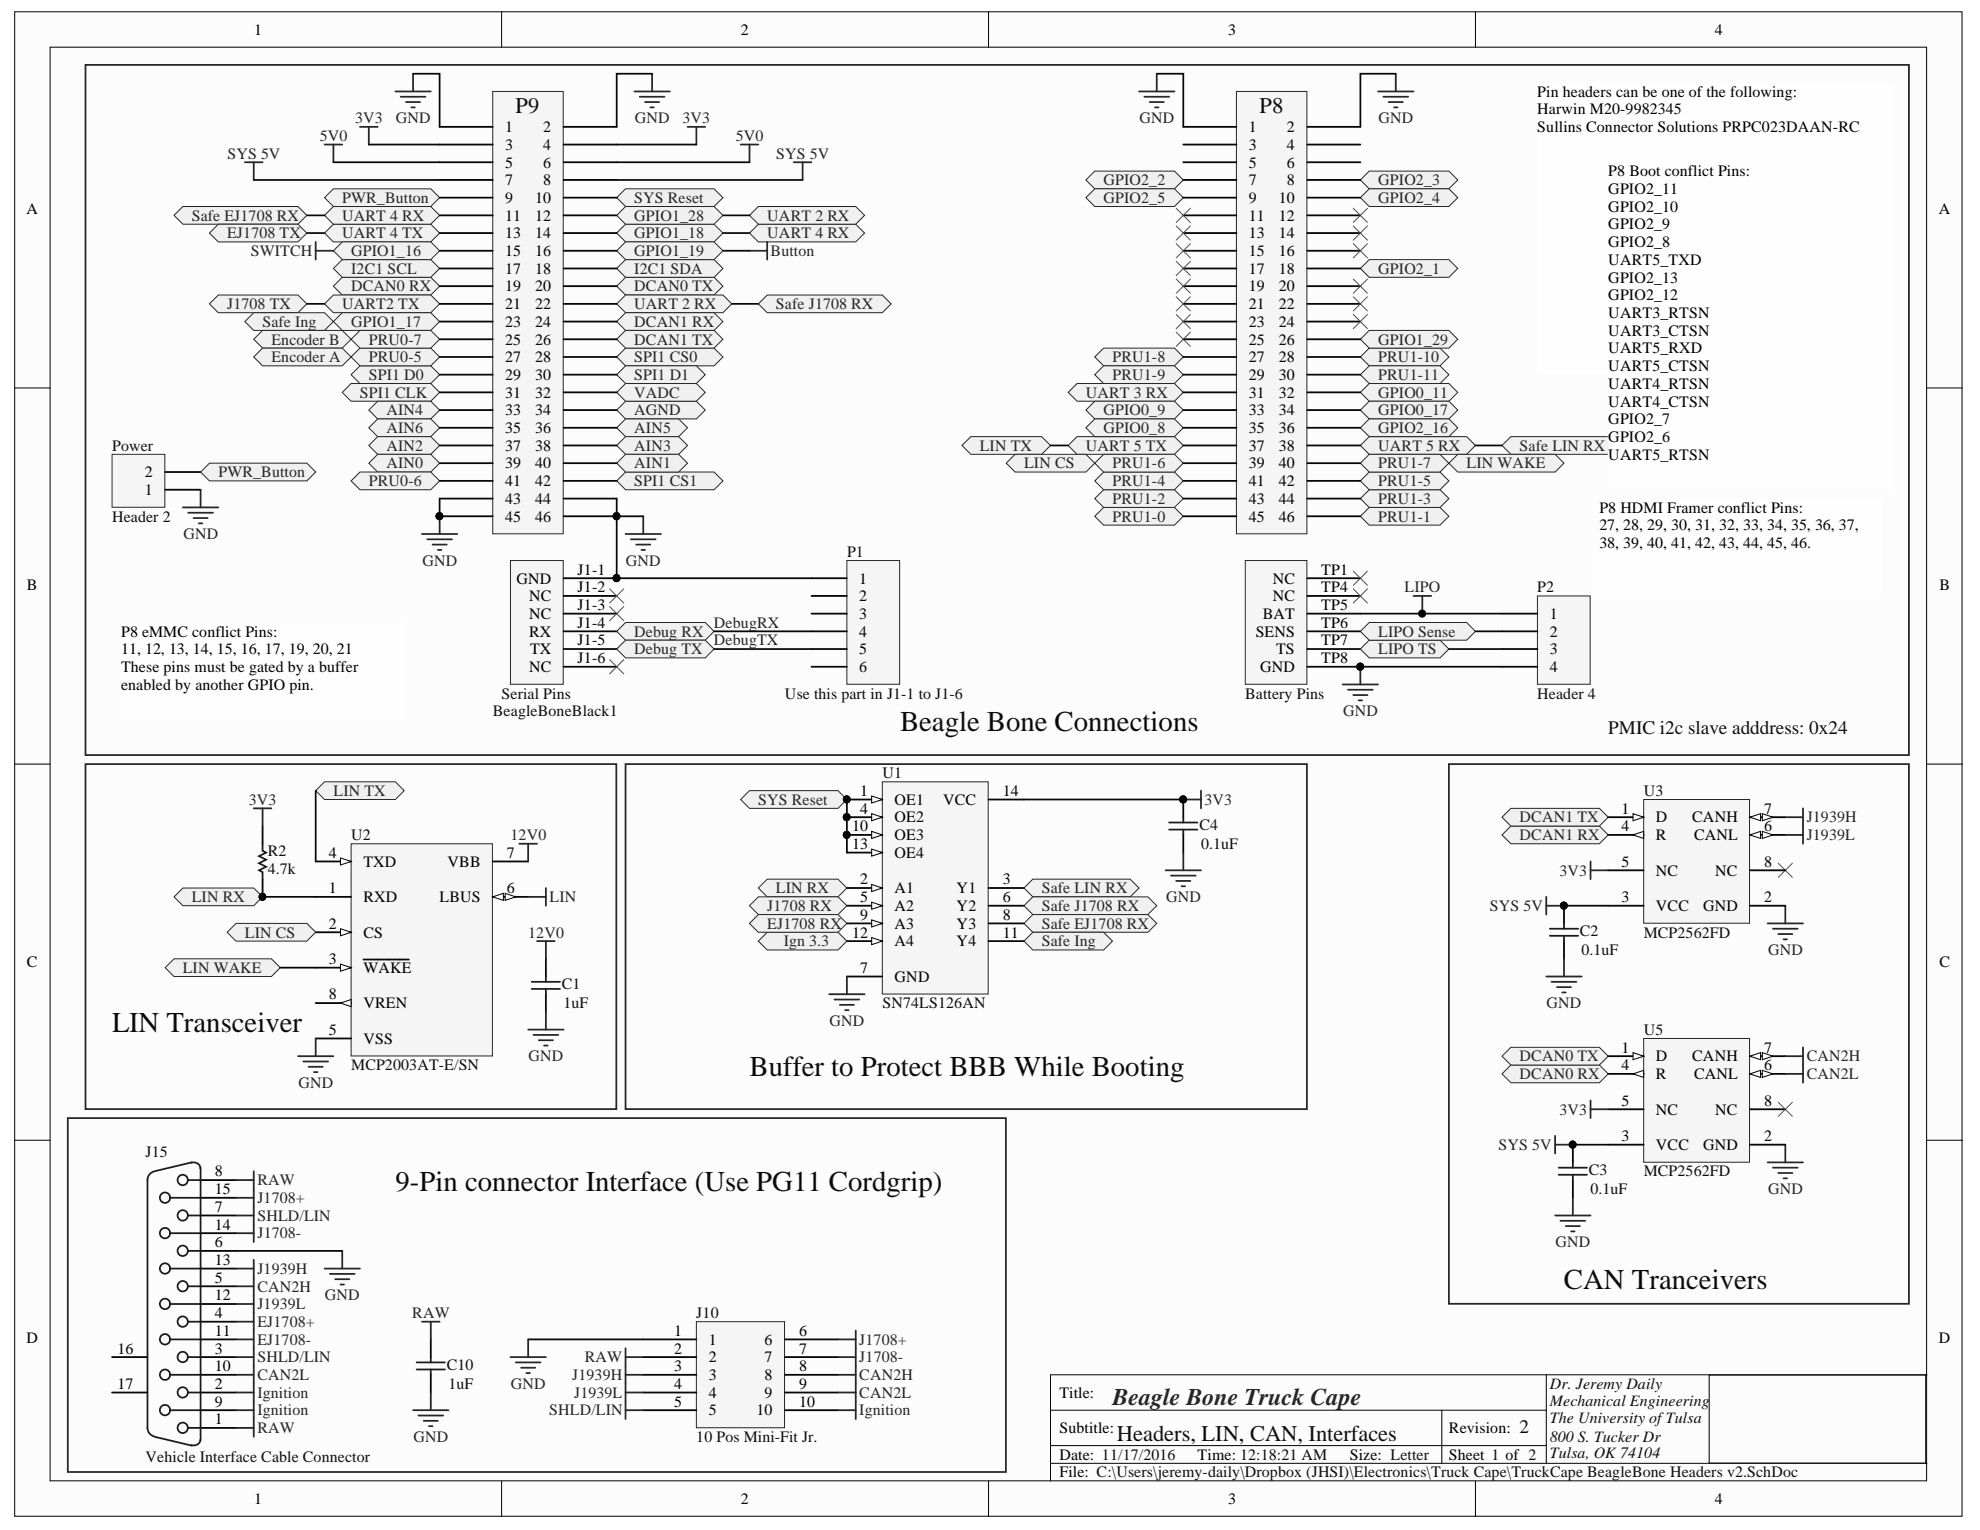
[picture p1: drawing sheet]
<svg xmlns="http://www.w3.org/2000/svg" width="279mm" height="216mm" viewBox="0 0 279 216" stroke-linecap="round" stroke-linejoin="round" font-family="sans-serif">
<defs><g id="words">
<g font-size="4.1" fill="#0e0e0e">
<text x="127" y="103.2">Beagle Bone Connections</text>
<text x="15.8" y="145.6">LIN Transceiver</text>
<text x="105.8" y="151.9">Buffer to Protect BBB While Booting</text>
<text x="55.8" y="168.1">9-Pin connector Interface (Use PG11 Cordgrip)</text>
<text x="220.7" y="181.9">CAN Tranceivers</text>
</g>
<text font-size="3.4" fill="#262626" x="157" y="198.3">Beagle Bone Truck Cape</text>
<g font-size="3.2" fill="#0e0e0e">
<text x="72.8" y="16">P9</text>
<text x="177.7" y="16">P8</text>
<text x="157.6" y="203.3">Headers, LIN, CAN, Interfaces</text>
</g>
<g font-size="2.7" fill="#0e0e0e">
<text x="227" y="103.5">PMIC i2c slave adddress: 0x24</text>
<text x="214.4" y="202.1">2</text>
</g>
<g font-size="2.2">
<text x="35.9" y="4.9">1</text>
<text x="104.6" y="4.9">2</text>
<text x="173.3" y="4.9">3</text>
<text x="242" y="4.9">4</text>
<text x="216.9" y="13.7">Pin headers can be one of the following:</text>
<text x="216.9" y="16.1">Harwin M20-9982345</text>
<text x="71.3" y="18.6">1</text>
<text x="71.3" y="21.2">3</text>
<text x="71.3" y="23.7">5</text>
<text x="76.7" y="18.6">2</text>
<text x="76.7" y="21.2">4</text>
<text x="76.7" y="23.7">6</text>
<text x="176.2" y="18.6">1</text>
<text x="176.2" y="21.2">3</text>
<text x="176.2" y="23.7">5</text>
<text x="181.6" y="18.6">2</text>
<text x="181.6" y="21.2">4</text>
<text x="181.6" y="23.7">6</text>
<text x="216.9" y="18.6">Sullins Connector Solutions PRPC023DAAN-RC</text>
<text x="71.3" y="26.2">7</text>
<text x="71.3" y="28.7">9</text>
<text x="75.5" y="28.7">10</text>
<text x="76.7" y="26.2">8</text>
<text x="176.2" y="26.2">7</text>
<text x="176.2" y="28.7">9</text>
<text x="180.4" y="28.7">10</text>
<text x="181.6" y="26.2">8</text>
<text x="227" y="24.9">P8 Boot conflict Pins:</text>
<text x="227" y="27.4">GPIO2_11</text>
<text x="227" y="29.9">GPIO2_10</text>
<text x="3.8" y="30.2">A</text>
<text x="71.3" y="31.2">11</text>
<text x="71.3" y="33.6">13</text>
<text x="75.5" y="31.2">12</text>
<text x="75.5" y="33.6">14</text>
<text x="176.2" y="31.2">11</text>
<text x="176.2" y="33.6">13</text>
<text x="180.4" y="31.2">12</text>
<text x="180.4" y="33.6">14</text>
<text x="227" y="32.4">GPIO2_9</text>
<text x="227" y="34.9">GPIO2_8</text>
<text x="273.6" y="30.2">A</text>
<text x="71.3" y="36.1">15</text>
<text x="71.3" y="38.6">17</text>
<text x="71.3" y="41.1">19</text>
<text x="75.5" y="36.1">16</text>
<text x="75.5" y="38.6">18</text>
<text x="75.5" y="41.1">20</text>
<text x="176.2" y="36.1">15</text>
<text x="176.2" y="38.6">17</text>
<text x="176.2" y="41.1">19</text>
<text x="180.4" y="36.1">16</text>
<text x="180.4" y="38.6">18</text>
<text x="180.4" y="41.1">20</text>
<text x="227" y="37.4">UART5_TXD</text>
<text x="227" y="39.9">GPIO2_13</text>
<text x="71.3" y="43.6">21</text>
<text x="71.3" y="46.2">23</text>
<text x="75.5" y="43.6">22</text>
<text x="75.5" y="46.2">24</text>
<text x="176.2" y="43.6">21</text>
<text x="176.2" y="46.2">23</text>
<text x="180.4" y="43.6">22</text>
<text x="180.4" y="46.2">24</text>
<text x="227" y="42.4">GPIO2_12</text>
<text x="227" y="44.9">UART3_RTSN</text>
<text x="227" y="47.4">UART3_CTSN</text>
<text x="71.3" y="48.7">25</text>
<text x="71.3" y="51.1">27</text>
<text x="71.3" y="53.6">29</text>
<text x="75.5" y="48.7">26</text>
<text x="75.5" y="51.1">28</text>
<text x="75.5" y="53.6">30</text>
<text x="176.2" y="48.7">25</text>
<text x="176.2" y="51.1">27</text>
<text x="176.2" y="53.6">29</text>
<text x="180.4" y="48.7">26</text>
<text x="180.4" y="51.1">28</text>
<text x="180.4" y="53.6">30</text>
<text x="227" y="49.9">UART5_RXD</text>
<text x="227" y="52.4">UART5_CTSN</text>
<text x="71.3" y="56.1">31</text>
<text x="71.3" y="58.6">33</text>
<text x="75.5" y="56.1">32</text>
<text x="75.5" y="58.6">34</text>
<text x="176.2" y="56.1">31</text>
<text x="176.2" y="58.6">33</text>
<text x="180.4" y="56.1">32</text>
<text x="180.4" y="58.6">34</text>
<text x="227" y="54.9">UART4_RTSN</text>
<text x="227" y="57.4">UART4_CTSN</text>
<text x="227" y="59.9">GPIO2_7</text>
<text x="71.3" y="61.1">35</text>
<text x="71.3" y="63.6">37</text>
<text x="75.5" y="61.1">36</text>
<text x="75.5" y="63.6">38</text>
<text x="176.2" y="61.1">35</text>
<text x="176.2" y="63.6">37</text>
<text x="180.4" y="61.1">36</text>
<text x="180.4" y="63.6">38</text>
<text x="227" y="62.4">GPIO2_6</text>
<text x="227" y="64.9">UART5_RTSN</text>
<text x="20.4" y="69.9">1</text>
<text x="20.4" y="67.4">2</text>
<text x="71.3" y="66.1">39</text>
<text x="71.3" y="68.6">41</text>
<text x="71.3" y="71.1">43</text>
<text x="75.5" y="66.1">40</text>
<text x="75.5" y="68.6">42</text>
<text x="75.5" y="71.1">44</text>
<text x="176.2" y="66.1">39</text>
<text x="176.2" y="68.6">41</text>
<text x="176.2" y="71.1">43</text>
<text x="180.4" y="66.1">40</text>
<text x="180.4" y="68.6">42</text>
<text x="180.4" y="71.1">44</text>
<text x="71.3" y="73.6">45</text>
<text x="75.5" y="73.6">46</text>
<text x="176.2" y="73.6">45</text>
<text x="180.4" y="73.6">46</text>
<text x="225.7" y="72.4">P8 HDMI Framer conflict Pins:</text>
<text x="225.7" y="74.9">27, 28, 29, 30, 31, 32, 33, 34, 35, 36, 37,</text>
<text x="225.7" y="77.3">38, 39, 40, 41, 42, 43, 44, 45, 46.</text>
<text x="3.8" y="83.3">B</text>
<text x="72.9" y="82.4">GND</text>
<text x="81.5" y="81.1">J1-1</text>
<text x="81.5" y="83.6">J1-2</text>
<text x="121.3" y="82.4">1</text>
<text x="179.6" y="82.4">NC</text>
<text x="186.4" y="81.1">TP1</text>
<text x="186.4" y="83.6">TP4</text>
<text x="273.7" y="83.3">B</text>
<text x="17.1" y="89.9">P8 eMMC conflict Pins:</text>
<text x="74.7" y="87.4">NC</text>
<text x="74.7" y="89.9">RX</text>
<text x="74.7" y="84.9">NC</text>
<text x="81.5" y="86.1">J1-3</text>
<text x="81.5" y="88.6">J1-4</text>
<text x="121.3" y="84.9">2</text>
<text x="121.3" y="87.4">3</text>
<text x="121.3" y="89.9">4</text>
<text x="177.2" y="89.9">SENS</text>
<text x="178.2" y="87.4">BAT</text>
<text x="179.6" y="84.9">NC</text>
<text x="186.4" y="86.1">TP5</text>
<text x="186.4" y="88.6">TP6</text>
<text x="218.7" y="87.4">1</text>
<text x="218.7" y="89.9">2</text>
<text x="17.1" y="92.4">11, 12, 13, 14, 15, 16, 17, 19, 20, 21</text>
<text x="17.1" y="94.8">These pins must be gated by a buffer</text>
<text x="74.7" y="94.8">NC</text>
<text x="74.8" y="92.4">TX</text>
<text x="81.5" y="93.6">J1-6</text>
<text x="81.5" y="91.1">J1-5</text>
<text x="121.3" y="92.4">5</text>
<text x="121.3" y="94.8">6</text>
<text x="177.8" y="94.8">GND</text>
<text x="180.1" y="92.4">TS</text>
<text x="186.4" y="93.6">TP8</text>
<text x="186.4" y="91.1">TP7</text>
<text x="218.7" y="92.4">3</text>
<text x="218.7" y="94.8">4</text>
<text x="17.1" y="97.3">enabled by another GPIO pin.</text>
<text x="121.4" y="112.3">1</text>
<text x="126.2" y="113.6">OE1</text>
<text x="133.1" y="113.6">VCC</text>
<text x="141.5" y="112.3">14</text>
<text x="120.2" y="117.3">10</text>
<text x="120.2" y="119.8">13</text>
<text x="121.4" y="114.8">4</text>
<text x="126.2" y="116.1">OE2</text>
<text x="126.2" y="118.6">OE3</text>
<text x="228.8" y="114.8">1</text>
<text x="228.8" y="117.3">4</text>
<text x="233.7" y="116.1">D</text>
<text x="233.7" y="118.6">R</text>
<text x="238.8" y="116.1">CANH</text>
<text x="239" y="118.6">CANL</text>
<text x="248.9" y="117.3">6</text>
<text x="248.9" y="114.8">7</text>
<text x="46.4" y="121.1">4</text>
<text x="51.3" y="122.3">TXD</text>
<text x="63.2" y="122.3">VBB</text>
<text x="71.5" y="121.1">7</text>
<text x="121.4" y="124.8">2</text>
<text x="126.2" y="121.1">OE4</text>
<text x="141.5" y="124.8">3</text>
<text x="228.8" y="122.3">5</text>
<text x="233.7" y="123.6">NC</text>
<text x="242" y="123.6">NC</text>
<text x="248.9" y="122.3">8</text>
<text x="46.4" y="126.1">1</text>
<text x="46.4" y="131.1">2</text>
<text x="51.3" y="127.3">RXD</text>
<text x="62" y="127.3">LBUS</text>
<text x="71.5" y="126.1">6</text>
<text x="121.4" y="127.3">5</text>
<text x="121.4" y="129.8">9</text>
<text x="126.2" y="126.1">A1</text>
<text x="126.2" y="128.6">A2</text>
<text x="126.2" y="131.1">A3</text>
<text x="135" y="126.1">Y1</text>
<text x="135" y="128.6">Y2</text>
<text x="135" y="131.1">Y3</text>
<text x="141.5" y="127.3">6</text>
<text x="141.5" y="129.8">8</text>
<text x="228.8" y="127.3">3</text>
<text x="233.7" y="128.6">VCC</text>
<text x="240.3" y="128.6">GND</text>
<text x="248.9" y="127.3">2</text>
<text x="3.8" y="136.4">C</text>
<text x="46.4" y="136.1">3</text>
<text x="51.3" y="132.3">CS</text>
<text x="51.3" y="137.3">WAKE</text>
<text x="120.2" y="132.3">12</text>
<text x="121.4" y="137.3">7</text>
<text x="126.2" y="133.6">A4</text>
<text x="135" y="133.6">Y4</text>
<text x="141.5" y="132.3">11</text>
<text x="273.7" y="136.4">C</text>
<text x="46.4" y="141">8</text>
<text x="51.3" y="142.3">VREN</text>
<text x="126.2" y="138.5">GND</text>
<text x="46.4" y="146.1">5</text>
<text x="51.3" y="147.3">VSS</text>
<text x="228.8" y="148.6">1</text>
<text x="233.7" y="149.8">D</text>
<text x="238.8" y="149.8">CANH</text>
<text x="248.9" y="148.6">7</text>
<text x="228.8" y="151.1">4</text>
<text x="233.7" y="152.3">R</text>
<text x="239" y="152.3">CANL</text>
<text x="248.9" y="151.1">6</text>
<text x="228.8" y="161">3</text>
<text x="228.8" y="156">5</text>
<text x="233.7" y="157.3">NC</text>
<text x="242" y="157.3">NC</text>
<text x="248.9" y="161">2</text>
<text x="248.9" y="156">8</text>
<text x="30.3" y="166">8</text>
<text x="233.7" y="162.3">VCC</text>
<text x="240.3" y="162.3">GND</text>
<text x="30.3" y="171">7</text>
<text x="30.3" y="173.5">14</text>
<text x="30.3" y="168.6">15</text>
<text x="30.3" y="176">6</text>
<text x="30.3" y="178.5">13</text>
<text x="30.3" y="181">5</text>
<text x="30.3" y="183.5">12</text>
<text x="3.8" y="189.5">D</text>
<text x="16.6" y="191">16</text>
<text x="30.3" y="191">3</text>
<text x="30.3" y="186">4</text>
<text x="30.3" y="188.5">11</text>
<text x="95.1" y="188.5">1</text>
<text x="95.1" y="191">2</text>
<text x="100" y="189.8">1</text>
<text x="107.9" y="189.8">6</text>
<text x="112.8" y="188.5">6</text>
<text x="112.8" y="191">7</text>
<text x="273.6" y="189.5">D</text>
<text x="16.6" y="196">17</text>
<text x="30.3" y="196">2</text>
<text x="30.3" y="193.5">10</text>
<text x="95.1" y="193.5">3</text>
<text x="95.1" y="196">4</text>
<text x="100" y="192.3">2</text>
<text x="100" y="194.8">3</text>
<text x="100" y="197.2">4</text>
<text x="107.9" y="192.3">7</text>
<text x="107.9" y="194.8">8</text>
<text x="107.9" y="197.2">9</text>
<text x="112.8" y="193.5">8</text>
<text x="112.8" y="196">9</text>
<text x="149.5" y="197.2">Title:</text>
<text x="30.3" y="201">1</text>
<text x="30.3" y="198.5">9</text>
<text x="95.1" y="198.5">5</text>
<text x="100" y="199.7">5</text>
<text x="106.8" y="199.7">10</text>
<text x="112.8" y="198.5">10</text>
<text x="149.5" y="202.2">Subtitle:</text>
<text x="204.5" y="202.2">Revision:</text>
<text x="149.5" y="206">Date: 11/17/2016</text>
<text x="149.5" y="208.5">File: C:\Users\jeremy-daily\Dropbox (JHSI)\Electronics\Truck Cape\TruckCape BeagleBone Headers v2.SchDoc</text>
<text x="169" y="206">Time: 12:18:21 AM</text>
<text x="190.5" y="206">Size: Letter</text>
<text x="204.5" y="206">Sheet 1 of 2</text>
<text x="35.9" y="212.3">1</text>
<text x="104.6" y="212.3">2</text>
<text x="173.3" y="212.3">3</text>
<text x="242" y="212.3">4</text>
</g>
<g font-size="2.2" fill="#262626">
<text x="50.1" y="17.4">3V3</text>
<text x="55.9" y="17.4">GND</text>
<text x="89.6" y="17.4">GND</text>
<text x="96.3" y="17.4">3V3</text>
<text x="160.8" y="17.4">GND</text>
<text x="194.5" y="17.4">GND</text>
<text x="32.1" y="22.4">SYS 5V</text>
<text x="45.1" y="19.9">5V0</text>
<text x="103.8" y="19.9">5V0</text>
<text x="109.5" y="22.4">SYS 5V</text>
<text x="48.3" y="28.7">PWR_Button</text>
<text x="89.5" y="28.7">SYS Reset</text>
<text x="155.7" y="26.2">GPIO2_2</text>
<text x="155.7" y="28.7">GPIO2_5</text>
<text x="194.5" y="26.2">GPIO2_3</text>
<text x="194.5" y="28.7">GPIO2_4</text>
<text x="27.1" y="31.2">Safe EJ1708 RX</text>
<text x="32" y="33.6">EJ1708 TX</text>
<text x="48.3" y="33.6">UART 4 TX</text>
<text x="48.3" y="31.2">UART 4 RX</text>
<text x="89.5" y="33.6">GPIO1_18</text>
<text x="89.5" y="31.2">GPIO1_28</text>
<text x="108.3" y="33.6">UART 4 RX</text>
<text x="108.3" y="31.2">UART 2 RX</text>
<text x="35.4" y="36.1">SWITCH</text>
<text x="49.6" y="41.1">DCAN0 RX</text>
<text x="49.6" y="38.6">I2C1 SCL</text>
<text x="49.6" y="36.1">GPIO1_16</text>
<text x="89.5" y="41.1">DCAN0 TX</text>
<text x="89.5" y="38.6">I2C1 SDA</text>
<text x="89.5" y="36.1">GPIO1_19</text>
<text x="108.7" y="36.1">Button</text>
<text x="194.5" y="38.6">GPIO2_1</text>
<text x="32" y="43.6">J1708 TX</text>
<text x="37" y="46.2">Safe Ing</text>
<text x="48.3" y="43.6">UART2 TX</text>
<text x="49.6" y="46.2">GPIO1_17</text>
<text x="89.5" y="43.6">UART 2 RX</text>
<text x="89.5" y="46.2">DCAN1 RX</text>
<text x="109.5" y="43.6">Safe J1708 RX</text>
<text x="38.3" y="48.7">Encoder B</text>
<text x="38.3" y="51.1">Encoder A</text>
<text x="52" y="53.6">SPI1 D0</text>
<text x="52" y="51.1">PRU0-5</text>
<text x="52" y="48.7">PRU0-7</text>
<text x="89.5" y="51.1">SPI1 CS0</text>
<text x="89.5" y="53.6">SPI1 D1</text>
<text x="89.5" y="48.7">DCAN1 TX</text>
<text x="157" y="51.1">PRU1-8</text>
<text x="157" y="53.6">PRU1-9</text>
<text x="194.5" y="51.1">PRU1-10</text>
<text x="194.5" y="53.6">PRU1-11</text>
<text x="194.5" y="48.7">GPIO1_29</text>
<text x="50.8" y="56.1">SPI1 CLK</text>
<text x="54.5" y="58.6">AIN4</text>
<text x="89.5" y="58.6">AGND</text>
<text x="89.5" y="56.1">VADC</text>
<text x="153.2" y="56.1">UART 3 RX</text>
<text x="155.7" y="58.6">GPIO0_9</text>
<text x="194.5" y="56.1">GPIO0_11</text>
<text x="194.5" y="58.6">GPIO0_17</text>
<text x="54.5" y="61.1">AIN6</text>
<text x="54.5" y="63.6">AIN2</text>
<text x="89.5" y="61.1">AIN5</text>
<text x="89.5" y="63.6">AIN3</text>
<text x="138.3" y="63.6">LIN TX</text>
<text x="153.2" y="63.6">UART 5 TX</text>
<text x="155.7" y="61.1">GPIO0_8</text>
<text x="194.5" y="63.6">UART 5 RX</text>
<text x="194.5" y="61.1">GPIO2_16</text>
<text x="214.4" y="63.6">Safe LIN RX</text>
<text x="30.8" y="67.4">PWR_Button</text>
<text x="52" y="68.6">PRU0-6</text>
<text x="54.5" y="66.1">AIN0</text>
<text x="89.5" y="68.6">SPI1 CS1</text>
<text x="89.5" y="66.1">AIN1</text>
<text x="144.5" y="66.1">LIN CS</text>
<text x="157" y="71.1">PRU1-2</text>
<text x="157" y="68.6">PRU1-4</text>
<text x="157" y="66.1">PRU1-6</text>
<text x="194.5" y="71.1">PRU1-3</text>
<text x="194.5" y="68.6">PRU1-5</text>
<text x="194.5" y="66.1">PRU1-7</text>
<text x="207" y="66.1">LIN WAKE</text>
<text x="25.9" y="76.1">GND</text>
<text x="157" y="73.6">PRU1-0</text>
<text x="194.5" y="73.6">PRU1-1</text>
<text x="59.6" y="79.8">GND</text>
<text x="88.3" y="79.8">GND</text>
<text x="198.2" y="83.6">LIPO</text>
<text x="89.5" y="89.9">Debug RX</text>
<text x="100.8" y="88.6">DebugRX</text>
<text x="194.5" y="89.9">LIPO Sense</text>
<text x="89.5" y="92.4">Debug TX</text>
<text x="100.8" y="91.1">DebugTX</text>
<text x="194.5" y="92.4">LIPO TS</text>
<text x="189.5" y="101.1">GND</text>
<text x="35.1" y="113.6">3V3</text>
<text x="47.1" y="112.3">LIN TX</text>
<text x="107" y="113.6">SYS Reset</text>
<text x="170" y="113.6">3V3</text>
<text x="72" y="118.6">12V0</text>
<text x="214.4" y="118.6">DCAN1 RX</text>
<text x="214.4" y="116.1">DCAN1 TX</text>
<text x="254.9" y="116.1">J1939H</text>
<text x="254.9" y="118.6">J1939L</text>
<text x="220.1" y="123.6">3V3</text>
<text x="27.1" y="127.3">LIN RX</text>
<text x="77.5" y="127.3">LIN</text>
<text x="108.3" y="128.6">J1708 RX</text>
<text x="108.3" y="131.1">EJ1708 RX</text>
<text x="109.5" y="126.1">LIN RX</text>
<text x="147" y="126.1">Safe LIN RX</text>
<text x="147" y="128.6">Safe J1708 RX</text>
<text x="147" y="131.1">Safe EJ1708 RX</text>
<text x="164.5" y="127.3">GND</text>
<text x="210.3" y="128.6">SYS 5V</text>
<text x="25.8" y="137.3">LIN WAKE</text>
<text x="34.5" y="132.3">LIN CS</text>
<text x="74.5" y="132.3">12V0</text>
<text x="110.6" y="133.6">Ign 3.3</text>
<text x="147" y="133.6">Safe Ing</text>
<text x="249.5" y="134.8">GND</text>
<text x="218.2" y="142.3">GND</text>
<text x="74.6" y="149.8">GND</text>
<text x="117.1" y="144.8">GND</text>
<text x="214.4" y="149.8">DCAN0 TX</text>
<text x="254.9" y="149.8">CAN2H</text>
<text x="42.1" y="153.5">GND</text>
<text x="214.4" y="152.3">DCAN0 RX</text>
<text x="254.9" y="152.3">CAN2L</text>
<text x="220.1" y="157.3">3V3</text>
<text x="36.3" y="167.3">RAW</text>
<text x="211.5" y="162.3">SYS 5V</text>
<text x="36.3" y="172.3">SHLD/LIN</text>
<text x="36.3" y="169.8">J1708+</text>
<text x="249.5" y="168.6">GND</text>
<text x="36.3" y="174.8">J1708-</text>
<text x="36.3" y="179.8">J1939H</text>
<text x="219.5" y="176">GND</text>
<text x="36.3" y="184.8">J1939L</text>
<text x="36.3" y="182.3">CAN2H</text>
<text x="45.8" y="183.5">GND</text>
<text x="36.3" y="187.3">EJ1708+</text>
<text x="36.3" y="189.8">EJ1708-</text>
<text x="58.2" y="186">RAW</text>
<text x="121.3" y="189.8">J1708+</text>
<text x="36.3" y="194.8">CAN2L</text>
<text x="36.3" y="197.2">Ignition</text>
<text x="36.3" y="192.3">SHLD/LIN</text>
<text x="72.1" y="196">GND</text>
<text x="80.8" y="194.8">J1939H</text>
<text x="81" y="197.2">J1939L</text>
<text x="82.5" y="192.3">RAW</text>
<text x="121.3" y="192.3">J1708-</text>
<text x="121.3" y="194.8">CAN2H</text>
<text x="121.3" y="197.2">CAN2L</text>
<text x="36.3" y="202.2">RAW</text>
<text x="36.3" y="199.7">Ignition</text>
<text x="58.3" y="203.5">GND</text>
<text x="77.5" y="199.7">SHLD/LIN</text>
<text x="121.3" y="199.7">Ignition</text>
</g>
<g font-size="2.2" fill="#0e0e0e">
<text x="15.8" y="63.6">Power</text>
<text x="15.8" y="73.6">Header 2</text>
<text x="119.5" y="78.6">P1</text>
<text x="216.9" y="83.6">P2</text>
<text x="69.5" y="101.1">BeagleBoneBlack1</text>
<text x="70.8" y="98.6">Serial Pins</text>
<text x="110.8" y="98.6">Use this part in J1-1 to J1-6</text>
<text x="175.7" y="98.6">Battery Pins</text>
<text x="216.9" y="98.6">Header 4</text>
<text x="124.5" y="109.8">U1</text>
<text x="231.9" y="112.3">U3</text>
<text x="49.6" y="118.6">U2</text>
<text x="169.2" y="117.1">C4</text>
<text x="169.5" y="119.8">0.1uF</text>
<text x="37.8" y="120.8">R2</text>
<text x="37.8" y="123.3">4.7k</text>
<text x="222.9" y="132.1">C2</text>
<text x="223.2" y="134.8">0.1uF</text>
<text x="231.9" y="132.3">MCP2562FD</text>
<text x="79.3" y="139.6">C1</text>
<text x="79.5" y="142.3">1uF</text>
<text x="124.5" y="142.3">SN74LS126AN</text>
<text x="231.9" y="146.1">U5</text>
<text x="49.6" y="151.1">MCP2003AT-E/SN</text>
<text x="20.5" y="163.3">J15</text>
<text x="224.2" y="165.8">C3</text>
<text x="231.9" y="166">MCP2562FD</text>
<text x="224.5" y="168.6">0.1uF</text>
<text x="98.3" y="186">J10</text>
<text x="63" y="193.3">C10</text>
<text x="63.3" y="196">1uF</text>
<text x="218.7" y="196">Dr. Jeremy Daily</text>
<text x="98.3" y="203.5">10 Pos Mini-Fit Jr.</text>
<text x="218.7" y="200.8">The University of Tulsa</text>
<text x="218.7" y="198.4">Mechanical Engineering</text>
<text x="218.7" y="203.5">800 S. Tucker Dr</text>
<text x="20.5" y="206.2">Vehicle Interface Cable Connector</text>
<text x="218.7" y="205.7">Tulsa, OK 74104</text>
</g>
</g></defs>
<g fill="#fcfcfc" stroke="#000" stroke-width=".14">
<path d="M2.1 1.7h274.8v212.3h-274.8z"/>
<path d="M7.1 6.7h264.8v202.3h-264.8z"/>
</g>
<g fill="none" stroke="#000" stroke-width=".14">
<path d="M70.8 1.7v5M139.5 1.7v5M208.2 1.7v5M2.1 54.7h5M271.9 54.7h5M2.1 107.8h5M271.9 107.8h5M2.1 160.9h5M271.9 160.9h5M148.2 199h70M203.5 199v7.5M218.2 194v12.5"/>
<path d="M241.2 194h30.5v12.5h-30.5zM271.9 194h-123.7v15M70.8 209v5M139.5 209v5M148.2 204h70M148.2 206.5h123.7M208.2 209v5"/>
</g>
<g fill="none" stroke="#262626" stroke-width=".25">
<path d="M55.8 12.9h5M56.5 13.7h3.5M57.3 14.4h2M58 15.2h.5M58.3 10.4v2.5M89.5 12.9h5M90.3 13.7h3.5M91 14.4h2M91.8 15.2h.5M92 10.4v2.5M45.8 20.4h2.5M47 20.4v2.5"/>
<path d="M59.5 75.4h5M60.3 76.1h3.5M61 76.9h2M61.8 77.6h.5M62 72.9v2.5M88.3 75.4h5M89 76.1h3.5M89.8 76.9h2M90.5 77.6h.5M90.8 72.9v2.5"/>
</g>
<circle cx="62" cy="72.8" r=".48" fill="#0e0e0e" stroke="#0e0e0e" stroke-width=".14"/>
<g fill="#f0f0f0" stroke="#262626" stroke-width=".14">
<path d="M45.8 32.9l1.2-1.3h13.8l1.2 1.3-1.2 1.2h-13.8z" fill-rule="evenodd"/>
<path d="M45.8 30.4l1.2-1.3h13.8l1.2 1.3-1.2 1.2h-13.8z" fill-rule="evenodd"/>
<path d="M87 27.9l1.3-1.3h12.5l1.2 1.3-1.2 1.2h-12.5z" fill-rule="evenodd"/>
<path d="M87 57.9l1.3-1.3h10l1.2 1.3-1.2 1.2h-10z" fill-rule="evenodd"/>
<path d="M47 40.4l1.3-1.3h12.5l1.2 1.3-1.2 1.2h-12.5z" fill-rule="evenodd"/>
<path d="M87 40.4l1.3-1.3h12.5l1.2 1.3-1.2 1.2h-12.5z" fill-rule="evenodd"/>
<path d="M47 37.9l1.3-1.3h12.5l1.2 1.3-1.2 1.2h-12.5z" fill-rule="evenodd"/>
<path d="M87 37.9l1.3-1.3h12.5l1.2 1.3-1.2 1.2h-12.5z" fill-rule="evenodd"/>
<path d="M150.7 62.9l1.3-1.3h13.7l1.3 1.3-1.3 1.2h-13.7z" fill-rule="evenodd"/>
<path d="M192 62.9l1.2-1.3h13.8l1.2 1.3-1.2 1.2h-13.8z" fill-rule="evenodd"/>
<path d="M87 32.9l1.3-1.3h12.5l1.2 1.3-1.2 1.2h-12.5z" fill-rule="evenodd"/>
<path d="M87 30.4l1.3-1.3h12.5l1.2 1.3-1.2 1.2h-12.5z" fill-rule="evenodd"/>
<path d="M45.8 27.9l1.2-1.3h13.8l1.2 1.3-1.2 1.2h-13.8z" fill-rule="evenodd"/>
<path d="M47 35.4l1.3-1.3h12.5l1.2 1.3-1.2 1.2h-12.5z" fill-rule="evenodd"/>
<path d="M87 35.4l1.3-1.3h12.5l1.2 1.3-1.2 1.2h-12.5z" fill-rule="evenodd"/>
<path d="M45.8 42.9l1.2-1.3h13.8l1.2 1.3-1.2 1.2h-13.8z" fill-rule="evenodd"/>
<path d="M87 42.9l1.3-1.3h13.7l1.3 1.3-1.3 1.2h-13.7z" fill-rule="evenodd"/>
<path d="M47 45.4l1.3-1.3h12.5l1.2 1.3-1.2 1.2h-12.5z" fill-rule="evenodd"/>
<path d="M87 50.4l1.3-1.3h12.5l1.2 1.3-1.2 1.2h-12.5z" fill-rule="evenodd"/>
<path d="M87 67.9l1.3-1.3h12.5l1.2 1.3-1.2 1.2h-12.5z" fill-rule="evenodd"/>
<path d="M49.5 52.9l1.3-1.3h10l1.2 1.3-1.2 1.2h-10z" fill-rule="evenodd"/>
<path d="M87 52.9l1.3-1.3h10l1.2 1.3-1.2 1.2h-10z" fill-rule="evenodd"/>
<path d="M48.3 55.4l1.2-1.3h11.3l1.2 1.3-1.2 1.2h-11.3z" fill-rule="evenodd"/>
<path d="M87 55.4l1.3-1.3h10l1.2 1.3-1.2 1.2h-10z" fill-rule="evenodd"/>
<path d="M52 57.9l1.3-1.3h7.5l1.2 1.3-1.2 1.2h-7.5z" fill-rule="evenodd"/>
<path d="M52 60.4l1.3-1.3h7.5l1.2 1.3-1.2 1.2h-7.5z" fill-rule="evenodd"/>
<path d="M52 62.9l1.3-1.3h7.5l1.2 1.3-1.2 1.2h-7.5z" fill-rule="evenodd"/>
<path d="M87 60.4l1.3-1.3h7.5l1.2 1.3-1.2 1.2h-7.5z" fill-rule="evenodd"/>
<path d="M87 62.9l1.3-1.3h7.5l1.2 1.3-1.2 1.2h-7.5z" fill-rule="evenodd"/>
<path d="M87 65.4l1.3-1.3h7.5l1.2 1.3-1.2 1.2h-7.5z" fill-rule="evenodd"/>
<path d="M52 65.4l1.3-1.3h7.5l1.2 1.3-1.2 1.2h-7.5z" fill-rule="evenodd"/>
<path d="M49.5 67.9l1.3-1.3h10l1.2 1.3-1.2 1.2h-10z" fill-rule="evenodd"/>
<path d="M49.5 50.4l1.3-1.3h10l1.2 1.3-1.2 1.2h-10z" fill-rule="evenodd"/>
<path d="M49.5 47.9l1.3-1.3h10l1.2 1.3-1.2 1.2h-10z" fill-rule="evenodd"/>
</g>
<path d="M160.7 12.9h5M161.5 13.7h3.5M162.2 14.4h2M163 15.2h.5M163.2 10.4v2.5M194.5 12.9h5M195.2 13.7h3.5M196 14.4h2M196.7 15.2h.5M197 10.4v2.5" fill="none" stroke="#262626" stroke-width=".25"/>
<g fill="#f0f0f0" stroke="#262626" stroke-width=".14">
<path d="M154.5 50.4l1.2-1.3h10l1.3 1.3-1.3 1.2h-10z" fill-rule="evenodd"/>
<path d="M192 50.4l1.2-1.3h10l1.3 1.3-1.3 1.2h-10z" fill-rule="evenodd"/>
<path d="M154.5 52.9l1.2-1.3h10l1.3 1.3-1.3 1.2h-10z" fill-rule="evenodd"/>
<path d="M192 52.9l1.2-1.3h10l1.3 1.3-1.3 1.2h-10z" fill-rule="evenodd"/>
<path d="M154.5 72.9l1.2-1.3h10l1.3 1.3-1.3 1.2h-10z" fill-rule="evenodd"/>
<path d="M192 72.9l1.2-1.3h10l1.3 1.3-1.3 1.2h-10z" fill-rule="evenodd"/>
<path d="M154.5 70.4l1.2-1.3h10l1.3 1.3-1.3 1.2h-10z" fill-rule="evenodd"/>
<path d="M192 70.4l1.2-1.3h10l1.3 1.3-1.3 1.2h-10z" fill-rule="evenodd"/>
<path d="M154.5 67.9l1.2-1.3h10l1.3 1.3-1.3 1.2h-10z" fill-rule="evenodd"/>
<path d="M154.5 65.4l1.2-1.3h10l1.3 1.3-1.3 1.2h-10z" fill-rule="evenodd"/>
<path d="M192 67.9l1.2-1.3h10l1.3 1.3-1.3 1.2h-10z" fill-rule="evenodd"/>
<path d="M192 65.4l1.2-1.3h10l1.3 1.3-1.3 1.2h-10z" fill-rule="evenodd"/>
<path d="M150.7 55.4l1.3-1.3h13.7l1.3 1.3-1.3 1.2h-13.7z" fill-rule="evenodd"/>
<path d="M153.2 25.4l1.3-1.3h11.2l1.3 1.3-1.3 1.2h-11.2z" fill-rule="evenodd"/>
<path d="M192 25.4l1.2-1.3h11.3l1.2 1.3-1.2 1.2h-11.3z" fill-rule="evenodd"/>
<path d="M153.2 27.9l1.3-1.3h11.2l1.3 1.3-1.3 1.2h-11.2z" fill-rule="evenodd"/>
<path d="M192 27.9l1.2-1.3h11.3l1.2 1.3-1.2 1.2h-11.3z" fill-rule="evenodd"/>
<path d="M192 37.9l1.2-1.3h11.3l1.2 1.3-1.2 1.2h-11.3z" fill-rule="evenodd"/>
<path d="M192 47.9l1.2-1.3h11.3l1.2 1.3-1.2 1.2h-11.3z" fill-rule="evenodd"/>
<path d="M192 55.4l1.2-1.3h11.3l1.2 1.3-1.2 1.2h-11.3z" fill-rule="evenodd"/>
<path d="M153.2 57.9l1.3-1.3h11.2l1.3 1.3-1.3 1.2h-11.2z" fill-rule="evenodd"/>
<path d="M192 57.9l1.2-1.3h11.3l1.2 1.3-1.2 1.2h-11.3z" fill-rule="evenodd"/>
<path d="M153.2 60.4l1.3-1.3h11.2l1.3 1.3-1.3 1.2h-11.2z" fill-rule="evenodd"/>
<path d="M192 60.4l1.2-1.3h11.3l1.2 1.3-1.2 1.2h-11.3z" fill-rule="evenodd"/>
<path d="M87 45.4l1.3-1.3h12.5l1.2 1.3-1.2 1.2h-12.5z" fill-rule="evenodd"/>
<path d="M87 47.9l1.3-1.3h12.5l1.2 1.3-1.2 1.2h-12.5z" fill-rule="evenodd"/>
</g>
<path d="M174.5 12.9h9.9v62.4h-9.9z" fill="#f5f5f5" stroke="#262626" stroke-width=".14"/>
<g fill="none" stroke="#000" stroke-width=".25">
<path d="M167 17.9h7.5M184.5 17.9h7.5M167 20.4h7.5M167 22.9h7.5M167 25.4h7.5M167 27.9h7.5M167 30.4h7.5M167 32.9h7.5M167 35.4h7.5M167 37.9h7.5M184.5 20.4h7.5M184.5 22.9h7.5"/>
<path d="M184.5 25.4h7.5M184.5 27.9h7.5M184.5 30.4h7.5M184.5 32.9h7.5M184.5 35.4h7.5M184.5 37.9h7.5M167 40.4h7.5M167 42.9h7.5M167 45.4h7.5M167 47.9h7.5M167 50.4h7.5M167 52.9h7.5"/>
<path d="M167 55.4h7.5M167 57.9h7.5M184.5 40.4h7.5M184.5 42.9h7.5M184.5 45.4h7.5M184.5 47.9h7.5M184.5 50.4h7.5M184.5 52.9h7.5M184.5 55.4h7.5M184.5 57.9h7.5M167 60.4h7.5M167 62.9h7.5"/>
<path d="M167 65.4h7.5M167 67.9h7.5M167 70.4h7.5M167 72.9h7.5M184.5 60.4h7.5M184.5 62.9h7.5M184.5 65.4h7.5M184.5 67.9h7.5M184.5 70.4h7.5M184.5 72.9h7.5"/>
</g>
<path d="M69.5 12.9h10v62.4h-10z" fill="#f5f5f5" stroke="#262626" stroke-width=".14"/>
<g fill="none" stroke="#000" stroke-width=".25">
<path d="M62 17.9h7.5M79.5 17.9h7.5M62 20.4h7.5M62 22.9h7.5M62 25.4h7.5M62 27.9h7.5M62 30.4h7.5M62 32.9h7.5M62 35.4h7.5M62 37.9h7.5M79.5 20.4h7.5M79.5 22.9h7.5"/>
<path d="M79.5 25.4h7.5M79.5 27.9h7.5M79.5 30.4h7.5M79.5 32.9h7.5M79.5 35.4h7.5M79.5 37.9h7.5M62 40.4h7.5M62 42.9h7.5M62 45.4h7.5M62 47.9h7.5M62 50.4h7.5M62 52.9h7.5"/>
<path d="M62 55.4h7.5M62 57.9h7.5M79.5 40.4h7.5M79.5 42.9h7.5M79.5 45.4h7.5M79.5 47.9h7.5M79.5 50.4h7.5M79.5 52.9h7.5M79.5 55.4h7.5M79.5 57.9h7.5M62 60.4h7.5M62 62.9h7.5"/>
<path d="M62 65.4h7.5M62 67.9h7.5M62 70.4h7.5M62 72.9h7.5M79.5 60.4h7.5M79.5 62.9h7.5M79.5 65.4h7.5M79.5 67.9h7.5M79.5 70.4h7.5M79.5 72.9h7.5"/>
</g>
<g fill="#0e0e0e" stroke="#0e0e0e" stroke-width=".14">
<circle cx="62" cy="72.8" r=".48"/>
<circle cx="87" cy="72.8" r=".48"/>
</g>
<path d="M72 79.1h7.5v17.5h-7.5z" fill="#f5f5f5" stroke="#262626" stroke-width=".14"/>
<path d="M79.5 81.6h7.5M79.5 86.6h7.5M79.5 94.1h7.5M79.5 91.6h7.5M79.5 89.1h7.5M79.5 84.1h7.5" fill="none" stroke="#000" stroke-width=".25"/>
<circle cx="87" cy="81.6" r=".48" fill="#0e0e0e" stroke="#0e0e0e" stroke-width=".14"/>
<path d="M175.7 79.1h8.7v17.5h-8.7z" fill="#f5f5f5" stroke="#262626" stroke-width=".14"/>
<path d="M184.5 81.6h7.5M184.5 86.6h7.5M184.5 94.1h7.5M184.5 91.6h7.5M184.5 89.1h7.5M184.5 84.1h7.5" fill="none" stroke="#000" stroke-width=".25"/>
<g fill="#0e0e0e" stroke="#0e0e0e" stroke-width=".14">
<circle cx="191.9" cy="94.1" r=".48"/>
<circle cx="62" cy="72.8" r=".48"/>
<circle cx="87" cy="72.8" r=".48"/>
<circle cx="87" cy="81.6" r=".48"/>
</g>
<path d="M189.5 96.6h5M190.2 97.3h3.5M191 98.1h2M191.7 98.8h.5M192 94.1v2.5" fill="none" stroke="#262626" stroke-width=".25"/>
<g fill="#f0f0f0" stroke="#262626" stroke-width=".14">
<path d="M87 89.1l1.3-1.3h11.2l1.3 1.3-1.3 1.2h-11.2z" fill-rule="evenodd"/>
<path d="M87 91.6l1.3-1.3h11.2l1.3 1.3-1.3 1.2h-11.2z" fill-rule="evenodd"/>
<path d="M192 91.6l1.2-1.3h10l1.3 1.3-1.3 1.2h-10z" fill-rule="evenodd"/>
</g>
<path d="M199.5 84.1h2.5M200.7 84.1v2.5" fill="none" stroke="#262626" stroke-width=".25"/>
<circle cx="200.7" cy="86.6" r=".48" fill="#0e0e0e" stroke="#0e0e0e" stroke-width=".14"/>
<path d="M86 83.1l2 2M86 85.6l2 2M86 93.1l2 2M88 83.1l-2 2M88 85.6l-2 2M88 93.1l-2 2M191 80.6l2 2M191 83.1l2 2M193 80.6l-2 2M193 83.1l-2 2" fill="none" stroke="#4c4c4c" stroke-width=".14"/>
<path d="M119.5 79.1h7.5v17.5h-7.5z" fill="#f5f5f5" stroke="#262626" stroke-width=".14"/>
<path d="M114.5 81.6h5M114.5 84.1h5M114.5 86.6h5M114.5 89.1h5M114.5 91.6h5M114.5 94.1h5" fill="none" stroke="#000" stroke-width=".25"/>
<path d="M12.1 9.2h257.3v97.3h-257.3zM104.5 20.4h2.5M105.8 20.4v2.5" fill="none" stroke="#262626" stroke-width=".25"/>
<path d="M192 89.1l1.2-1.3h13.8l1.2 1.3-1.2 1.2h-13.8z" fill-rule="evenodd" fill="#f0f0f0" stroke="#262626" stroke-width=".14"/>
<path d="M17.1 87.8h39.9v13.8h-39.9z" fill="#fefefe" stroke="#fefefe" stroke-width=".14"/>
<path d="M50.8 17.9h2.5M52 17.9v2.5M97 17.9h2.5M98.3 17.9v2.5M34.6 22.9h2.5M35.8 22.9v2.5M112 22.9h2.5M113.3 22.9v2.5" fill="none" stroke="#262626" stroke-width=".25"/>
<g fill="#f0f0f0" stroke="#262626" stroke-width=".14">
<path d="M212 62.9l1.2-1.3h13.7l1.3 1.3-1.3 1.2h-13.7z" fill-rule="evenodd"/>
<path d="M135.7 62.9l1.3-1.3h10l1.2 1.3-1.2 1.2h-10z" fill-rule="evenodd"/>
<path d="M107 42.9l1.3-1.3h16.2l1.3 1.3-1.3 1.2h-16.2z" fill-rule="evenodd"/>
<path d="M29.6 42.9l1.2-1.3h11.2l1.3 1.3-1.3 1.2h-11.2z" fill-rule="evenodd"/>
</g>
<g fill="none" stroke="#1c1c1c" stroke-width=".25">
<path d="M21.7 165.3a1.23 1.23 0 0 0-.9 1.2v35a1.23 1.23 0 0 0 .9 1.2M24.1 179h4.2M24.1 174h4.2M24.1 169h4.2M26.6 176.5h1.7M26.6 171.5h1.7M26.6 166.5h1.7M26.9 164.1l.2-.1a.94 .94 0 0 1 1.2 .8M27.1 164l-5.3 1.3M28.3 164.8v38.4M24.1 199h4.2M24.1 194h4.2"/>
<path d="M24.1 189h4.2M24.1 184h4.2M26.6 196.5h1.7M26.6 191.5h1.7M26.6 186.5h1.7M26.6 181.5h1.7M21.8 202.7l5.3 1.3M26.6 201.5h1.7M28.3 203.2a.92 .92 0 0 1-1.4 .7"/>
<circle cx="23.3" cy="169" r=".73"/>
<circle cx="23.3" cy="179" r=".73"/>
<circle cx="23.3" cy="174" r=".73"/>
<circle cx="25.8" cy="166.5" r=".73"/>
<circle cx="25.8" cy="176.5" r=".73"/>
<circle cx="25.8" cy="171.5" r=".73"/>
<circle cx="23.3" cy="194" r=".73"/>
<circle cx="23.3" cy="199" r=".73"/>
<circle cx="23.3" cy="189" r=".73"/>
<circle cx="23.3" cy="184" r=".73"/>
<circle cx="25.8" cy="181.5" r=".73"/>
<circle cx="25.8" cy="196.5" r=".73"/>
<circle cx="25.8" cy="191.5" r=".73"/>
<circle cx="25.8" cy="186.5" r=".73"/>
<circle cx="25.8" cy="201.5" r=".73"/>
</g>
<g fill="none" stroke="#000" stroke-width=".25">
<path d="M28.3 176.5h5M28.3 171.5h5M28.3 166.5h5M28.3 179h5M28.3 174h5M28.3 169h5M15.8 196.5h5M15.8 191.5h5M28.3 196.5h5M28.3 191.5h5M28.3 186.5h5M28.3 181.5h5"/>
<path d="M28.3 199h5M28.3 194h5M28.3 189h5M28.3 184h5M28.3 201.5h5"/>
</g>
<path d="M33.3 166.5h2.5M35.8 165.3v2.5M45.8 179h5M46.5 179.8h3.5M48.3 176.5v2.5M47.3 180.5h2M48 181.3h.5" fill="none" stroke="#262626" stroke-width=".25"/>
<g fill="#f0f0f0" stroke="#262626" stroke-width=".14">
<path d="M105.8 32.9l1.2-1.3h13.8l1.2 1.3-1.2 1.2h-13.8z" fill-rule="evenodd"/>
<path d="M105.8 30.4l1.2-1.3h13.8l1.2 1.3-1.2 1.2h-13.8z" fill-rule="evenodd"/>
</g>
<g fill="none" stroke="#262626" stroke-width=".25">
<path d="M218.2 137.8h5M218.9 138.5h3.5M219.7 139.3h2M220.7 135.3v2.5M249.4 130.3h5M250.2 131.1h3.5M250.9 131.8h2M251.7 132.6h.5M251.9 127.8v2.5M220.4 140h.5M219.4 171.5h5M220.2 172.3h3.5"/>
<path d="M220.9 173h2M221.7 173.8h.5M221.9 169v2.5M249.4 164h5M250.2 164.8h3.5M250.9 165.5h2M251.7 166.3h.5M251.9 161.5v2.5"/>
</g>
<path d="M220.7 127.8v2.5M220.7 132.8v2.5M221.9 161.5v2.5M221.9 166.5v2.5" fill="none" stroke="#000" stroke-width=".25"/>
<g fill="#0e0e0e" stroke="#0e0e0e" stroke-width=".14">
<circle cx="221.9" cy="161.5" r=".48"/>
<circle cx="220.7" cy="127.8" r=".48"/>
</g>
<path d="M218.7 132.1h4M218.7 131.1h4M220.7 130.3v.8M220.7 132.1v.7M219.9 165.8h4M219.9 164.8h4M221.9 164v.8M221.9 165.8v.7" fill="none" stroke="#1c1c1c" stroke-width=".25"/>
<path d="M49.5 119.1h20v29.9h-20z" fill="#f5f5f5" stroke="#262626" stroke-width=".14"/>
<path d="M44.5 126.6h5M44.5 131.6h5" fill="none" stroke="#000" stroke-width=".25"/>
<path d="M48 131.1l1.5 .5-1.5 .5z" fill="#fcfcfc"/>
<path d="M48 131.1l1.5 .5-1.5 .5z" fill="none" stroke="#000" stroke-width=".14"/>
<path d="M44.5 136.5h5" fill="none" stroke="#000" stroke-width=".25"/>
<path d="M48 136l1.5 .5-1.5 .5z" fill="#fcfcfc"/>
<path d="M48 136l1.5 .5-1.5 .5z" fill="none" stroke="#000" stroke-width=".14"/>
<path d="M44.5 121.6h5M51.3 135.4h6.4" fill="none" stroke="#000" stroke-width=".25"/>
<path d="M48 121.1l1.5 .5-1.5 .5z" fill="#fcfcfc"/>
<path d="M48 121.1l1.5 .5-1.5 .5z" fill="none" stroke="#000" stroke-width=".14"/>
<path d="M69.5 126.6h5M44.5 146.5h5" fill="none" stroke="#000" stroke-width=".25"/>
<path d="M69.5 126.6l1.5-.5v1z" fill="#fcfcfc"/>
<path d="M69.5 126.6l1.5-.5v1z" fill="none" stroke="#000" stroke-width=".14"/>
<path d="M71.3 126.1l1.5 .5-1.5 .5z" fill="#fcfcfc"/>
<path d="M71.3 126.1l1.5 .5-1.5 .5z" fill="none" stroke="#000" stroke-width=".14"/>
<path d="M69.5 121.6h5M44.5 141.5h5" fill="none" stroke="#000" stroke-width=".25"/>
<path d="M48 141.5l1.5-.5v1z" fill="#fcfcfc"/>
<path d="M48 141.5l1.5-.5v1z" fill="none" stroke="#000" stroke-width=".14"/>
<path d="M73.3 119.1h2.5M74.5 119.1v2.5M42 149h5M42.8 149.8h3.5M43.5 150.5h2M44.3 151.3h.5M44.5 146.5v2.5" fill="none" stroke="#262626" stroke-width=".25"/>
<path d="M37.1 116.6v2.5M37.1 124.1v2.5" fill="none" stroke="#000" stroke-width=".25"/>
<circle cx="37" cy="126.5" r=".48" fill="#0e0e0e" stroke="#0e0e0e" stroke-width=".14"/>
<path d="M37.1 119.1v1l.5 .2-1 .5 1 .5-1 .5 1 .5-1 .5 .5 .3v1" fill="none" stroke="#1c1c1c" stroke-width=".25"/>
<path d="M24.6 126.6l1.2-1.3h10l1.3 1.3-1.3 1.2h-10z" fill-rule="evenodd" fill="#f0f0f0" stroke="#262626" stroke-width=".14"/>
<circle cx="37" cy="126.5" r=".48" fill="#0e0e0e" stroke="#0e0e0e" stroke-width=".14"/>
<g fill="#f0f0f0" stroke="#262626" stroke-width=".14">
<path d="M44.5 111.6l1.3-1.3h10l1.2 1.3-1.2 1.2h-10z" fill-rule="evenodd"/>
<path d="M32.1 131.6l1.2-1.3h10l1.2 1.3-1.2 1.2h-10z" fill-rule="evenodd"/>
<path d="M23.3 136.5l1.3-1.2h13.7l1.3 1.2-1.3 1.3h-13.7z" fill-rule="evenodd"/>
</g>
<path d="M35.8 114.1h2.5M37.1 114.1v2.5M75.8 132.8h2.5M77 132.8v2.5M74.5 145.3h5M75.3 146h3.5M76 146.8h2M76.8 147.5h.5M77 142.8v2.5" fill="none" stroke="#262626" stroke-width=".25"/>
<path d="M77 135.3v2.5M77 140.3v2.5" fill="none" stroke="#000" stroke-width=".25"/>
<path d="M75 139.5h4M75 138.5h4M77 137.8v.7M77 139.5v.8" fill="none" stroke="#1c1c1c" stroke-width=".25"/>
<g fill="#f0f0f0" stroke="#262626" stroke-width=".14">
<path d="M24.6 30.4l1.2-1.3h16.2l1.3 1.3-1.3 1.2h-16.2z" fill-rule="evenodd"/>
<path d="M29.6 32.9l1.2-1.3h11.2l1.3 1.3-1.3 1.2h-11.2z" fill-rule="evenodd"/>
<path d="M212 117.8l1.2-1.2h12.5l1.2 1.2-1.2 1.3h-12.5z" fill-rule="evenodd"/>
<path d="M212 115.3l1.2-1.2h12.5l1.2 1.2-1.2 1.3h-12.5z" fill-rule="evenodd"/>
<path d="M212 151.5l1.2-1.2h12.5l1.2 1.2-1.2 1.3h-12.5z" fill-rule="evenodd"/>
<path d="M212 149l1.2-1.2h12.5l1.2 1.2-1.2 1.3h-12.5z" fill-rule="evenodd"/>
</g>
<path d="M15.8 64.1h7.5v7.5h-7.5z" fill="#f5f5f5" stroke="#262626" stroke-width=".14"/>
<path d="M23.3 69.1h5M23.3 66.6h5" fill="none" stroke="#000" stroke-width=".25"/>
<path d="M25.8 71.6h5M26.6 72.4h3.5M27.3 73.1h2M28.1 73.9h.5M28.3 69.1v2.5" fill="none" stroke="#262626" stroke-width=".25"/>
<path d="M28.3 66.6l1.3-1.2h13.7l1.2 1.2-1.2 1.3h-13.7z" fill-rule="evenodd" fill="#f0f0f0" stroke="#262626" stroke-width=".14"/>
<path d="M33.3 201.5h2.5M35.8 200.2v2.5" fill="none" stroke="#262626" stroke-width=".25"/>
<path d="M216.9 11.7h50v41.1h-50z" fill="#fefefe" stroke="#fefefe" stroke-width=".14"/>
<path d="M231.9 146.5h15v17.5h-15z" fill="#f5f5f5" stroke="#262626" stroke-width=".14"/>
<path d="M226.9 149h5" fill="none" stroke="#000" stroke-width=".25"/>
<path d="M230.4 148.5l1.5 .5-1.5 .5z" fill="#fcfcfc"/>
<path d="M230.4 148.5l1.5 .5-1.5 .5z" fill="none" stroke="#000" stroke-width=".14"/>
<path d="M226.9 151.5h5M226.9 161.5h5M246.9 161.5h5" fill="none" stroke="#000" stroke-width=".25"/>
<path d="M230.4 151.5l1.5-.5v1z" fill="#fcfcfc"/>
<path d="M230.4 151.5l1.5-.5v1z" fill="none" stroke="#000" stroke-width=".14"/>
<path d="M226.9 156.5h5M246.9 151.5h5" fill="none" stroke="#000" stroke-width=".25"/>
<path d="M246.9 151.5l1.5-.5v1z" fill="#fcfcfc"/>
<path d="M246.9 151.5l1.5-.5v1z" fill="none" stroke="#000" stroke-width=".14"/>
<path d="M248.7 151l1.5 .5-1.5 .5z" fill="#fcfcfc"/>
<path d="M248.7 151l1.5 .5-1.5 .5z" fill="none" stroke="#000" stroke-width=".14"/>
<path d="M246.9 149h5" fill="none" stroke="#000" stroke-width=".25"/>
<path d="M246.9 149l1.5-.5v1z" fill="#fcfcfc"/>
<path d="M246.9 149l1.5-.5v1z" fill="none" stroke="#000" stroke-width=".14"/>
<path d="M248.7 148.5l1.5 .5-1.5 .5z" fill="#fcfcfc"/>
<path d="M248.7 148.5l1.5 .5-1.5 .5z" fill="none" stroke="#000" stroke-width=".14"/>
<path d="M246.9 156.5h5" fill="none" stroke="#000" stroke-width=".25"/>
<g fill="none" stroke="#4c4c4c" stroke-width=".14">
<path d="M191 39.4l2 2M193 39.4l-2 2M166 41.9l2 2M166 44.4l2 2M166 46.9l2 2M168 41.9l-2 2M168 44.4l-2 2M168 46.9l-2 2M191 44.4l2 2M191 41.9l2 2M193 44.4l-2 2M193 41.9l-2 2"/>
<path d="M250.9 121.8l2 2M252.9 121.8l-2 2M250.9 155.5l2 2M252.9 155.5l-2 2"/>
</g>
<path d="M216.9 84.1h7.5v12.5h-7.5z" fill="#f5f5f5" stroke="#262626" stroke-width=".14"/>
<path d="M212 86.6h4.9M212 89.1h4.9M212 91.6h4.9M212 94.1h4.9" fill="none" stroke="#000" stroke-width=".25"/>
<g fill="#f0f0f0" stroke="#262626" stroke-width=".14">
<path d="M107 125.3l1.3-1.2h10l1.2 1.2-1.2 1.3h-10z" fill-rule="evenodd"/>
<path d="M142 65.4l1.2-1.3h10l1.3 1.3-1.3 1.2h-10z" fill-rule="evenodd"/>
<path d="M204.5 65.4l1.2-1.3h13.7l1.3 1.3-1.3 1.2h-13.7z" fill-rule="evenodd"/>
</g>
<g fill="#fefefe" stroke="#fefefe" stroke-width=".14">
<path d="M225.7 70.4h39.9v13.7h-39.9z"/>
<path d="M226.9 22.9h40v46.2h-40z"/>
</g>
<g fill="none" stroke="#4c4c4c" stroke-width=".14">
<path d="M166 29.4l2 2M166 31.9l2 2M166 34.4l2 2M166 36.9l2 2M166 39.4l2 2M168 29.4l-2 2M168 31.9l-2 2M168 34.4l-2 2M168 36.9l-2 2M168 39.4l-2 2M191 29.4l2 2M191 31.9l2 2"/>
<path d="M191 34.4l2 2M193 29.4l-2 2M193 31.9l-2 2M193 34.4l-2 2"/>
</g>
<path d="M124.5 110.3h14.9v30h-14.9z" fill="#f5f5f5" stroke="#262626" stroke-width=".14"/>
<path d="M119.5 112.8h5" fill="none" stroke="#000" stroke-width=".25"/>
<path d="M123 112.3l1.5 .5-1.5 .5z" fill="#fcfcfc"/>
<path d="M123 112.3l1.5 .5-1.5 .5z" fill="none" stroke="#000" stroke-width=".14"/>
<circle cx="119.5" cy="112.8" r=".48" fill="#0e0e0e" stroke="#0e0e0e" stroke-width=".14"/>
<path d="M119.5 125.3h5" fill="none" stroke="#000" stroke-width=".25"/>
<path d="M123 124.8l1.5 .5-1.5 .5z" fill="#fcfcfc"/>
<path d="M123 124.8l1.5 .5-1.5 .5z" fill="none" stroke="#000" stroke-width=".14"/>
<path d="M119.5 115.3h5M139.5 112.8h5M119.5 137.8h5M139.5 125.3h5" fill="none" stroke="#000" stroke-width=".25"/>
<path d="M123 114.8l1.5 .5-1.5 .5z" fill="#fcfcfc"/>
<path d="M123 114.8l1.5 .5-1.5 .5z" fill="none" stroke="#000" stroke-width=".14"/>
<circle cx="119.5" cy="115.3" r=".48" fill="#0e0e0e" stroke="#0e0e0e" stroke-width=".14"/>
<path d="M119.5 127.8h5" fill="none" stroke="#000" stroke-width=".25"/>
<path d="M123 127.3l1.5 .5-1.5 .5z" fill="#fcfcfc"/>
<path d="M123 127.3l1.5 .5-1.5 .5z" fill="none" stroke="#000" stroke-width=".14"/>
<path d="M119.5 117.8h5M139.5 127.8h5" fill="none" stroke="#000" stroke-width=".25"/>
<path d="M123 117.3l1.5 .5-1.5 .5z" fill="#fcfcfc"/>
<path d="M123 117.3l1.5 .5-1.5 .5z" fill="none" stroke="#000" stroke-width=".14"/>
<circle cx="119.5" cy="117.8" r=".48" fill="#0e0e0e" stroke="#0e0e0e" stroke-width=".14"/>
<path d="M119.5 130.3h5" fill="none" stroke="#000" stroke-width=".25"/>
<path d="M123 129.8l1.5 .5-1.5 .5z" fill="#fcfcfc"/>
<path d="M123 129.8l1.5 .5-1.5 .5z" fill="none" stroke="#000" stroke-width=".14"/>
<path d="M119.5 132.8h5M139.5 130.3h5M139.5 132.8h5" fill="none" stroke="#000" stroke-width=".25"/>
<path d="M123 132.3l1.5 .5-1.5 .5z" fill="#fcfcfc"/>
<path d="M123 132.3l1.5 .5-1.5 .5z" fill="none" stroke="#000" stroke-width=".14"/>
<path d="M119.5 120.3h5" fill="none" stroke="#000" stroke-width=".25"/>
<path d="M123 119.8l1.5 .5-1.5 .5z" fill="#fcfcfc"/>
<path d="M123 119.8l1.5 .5-1.5 .5z" fill="none" stroke="#000" stroke-width=".14"/>
<g fill="#0e0e0e" stroke="#0e0e0e" stroke-width=".14">
<circle cx="119.5" cy="112.8" r=".48"/>
<circle cx="119.5" cy="115.3" r=".48"/>
<circle cx="119.5" cy="117.8" r=".48"/>
</g>
<g fill="#f0f0f0" stroke="#262626" stroke-width=".14">
<path d="M144.5 125.3l1.2-1.2h13.8l1.2 1.2-1.2 1.3h-13.8z" fill-rule="evenodd"/>
<path d="M104.5 112.8l1.3-1.2h12.5l1.2 1.2-1.2 1.3h-12.5z" fill-rule="evenodd"/>
</g>
<circle cx="119.5" cy="112.8" r=".48" fill="#0e0e0e" stroke="#0e0e0e" stroke-width=".14"/>
<g fill="#f0f0f0" stroke="#262626" stroke-width=".14">
<path d="M144.5 127.8l1.2-1.2h16.3l1.2 1.2-1.2 1.3h-16.3z" fill-rule="evenodd"/>
<path d="M144.5 130.3l1.2-1.2h16.3l1.2 1.2-1.2 1.3h-16.3z" fill-rule="evenodd"/>
</g>
<path d="M218.2 126.6v2.5M218.2 127.8h2.5M224.4 121.6v2.5M224.4 122.8h2.5M224.4 155.3v2.5M224.4 156.5h2.5M219.4 160.3v2.5M219.4 161.5h2.5" fill="none" stroke="#262626" stroke-width=".25"/>
<g fill="#0e0e0e" stroke="#0e0e0e" stroke-width=".14">
<circle cx="220.7" cy="127.8" r=".48"/>
<circle cx="221.9" cy="161.5" r=".48"/>
</g>
<path d="M231.9 112.8h15v17.5h-15z" fill="#f5f5f5" stroke="#262626" stroke-width=".14"/>
<path d="M226.9 115.3h5" fill="none" stroke="#000" stroke-width=".25"/>
<path d="M230.4 114.8l1.5 .5-1.5 .5z" fill="#fcfcfc"/>
<path d="M230.4 114.8l1.5 .5-1.5 .5z" fill="none" stroke="#000" stroke-width=".14"/>
<path d="M226.9 117.8h5M226.9 127.8h5M246.9 127.8h5" fill="none" stroke="#000" stroke-width=".25"/>
<path d="M230.4 117.8l1.5-.5v1z" fill="#fcfcfc"/>
<path d="M230.4 117.8l1.5-.5v1z" fill="none" stroke="#000" stroke-width=".14"/>
<path d="M246.9 117.8h5M226.9 122.8h5" fill="none" stroke="#000" stroke-width=".25"/>
<path d="M246.9 117.8l1.5-.5v1z" fill="#fcfcfc"/>
<path d="M246.9 117.8l1.5-.5v1z" fill="none" stroke="#000" stroke-width=".14"/>
<path d="M248.7 117.3l1.5 .5-1.5 .5z" fill="#fcfcfc"/>
<path d="M248.7 117.3l1.5 .5-1.5 .5z" fill="none" stroke="#000" stroke-width=".14"/>
<path d="M246.9 115.3h5" fill="none" stroke="#000" stroke-width=".25"/>
<path d="M246.9 115.3l1.5-.5v1z" fill="#fcfcfc"/>
<path d="M246.9 115.3l1.5-.5v1z" fill="none" stroke="#000" stroke-width=".14"/>
<path d="M248.7 114.8l1.5 .5-1.5 .5z" fill="#fcfcfc"/>
<path d="M248.7 114.8l1.5 .5-1.5 .5z" fill="none" stroke="#000" stroke-width=".14"/>
<path d="M246.9 122.8h5" fill="none" stroke="#000" stroke-width=".25"/>
<g fill="#f0f0f0" stroke="#262626" stroke-width=".14">
<path d="M107 132.8l1.3-1.2h10l1.2 1.2-1.2 1.3h-10z" fill-rule="evenodd"/>
<path d="M144.5 132.8l1.2-1.2h10l1.3 1.2-1.3 1.3h-10z" fill-rule="evenodd"/>
<path d="M34.6 45.4l1.2-1.3h10l1.2 1.3-1.2 1.2h-10z" fill-rule="evenodd"/>
<path d="M105.8 127.8l1.2-1.2h11.3l1.2 1.2-1.2 1.3h-11.3z" fill-rule="evenodd"/>
<path d="M105.8 130.3l1.2-1.2h11.3l1.2 1.2-1.2 1.3h-11.3z" fill-rule="evenodd"/>
</g>
<path d="M105.8 35.4h2.5M108.3 34.1v2.5M167 112.8h2.5M169.5 111.6v2.5M119.5 137.8v2.5M117 140.3h5M117.8 141h3.5M118.5 141.8h2M119.3 142.5h.5" fill="none" stroke="#262626" stroke-width=".25"/>
<circle cx="166.9" cy="112.8" r=".48" fill="#0e0e0e" stroke="#0e0e0e" stroke-width=".14"/>
<path d="M98.3 186.5h12.4v15h-12.4z" fill="#f5f5f5" stroke="#262626" stroke-width=".14"/>
<path d="M90.8 189h7.5M90.8 191.5h7.5M90.8 194h7.5M90.8 196.5h7.5M90.8 199h7.5M110.8 189h7.5M110.8 191.5h7.5M110.8 194h7.5M110.8 196.5h7.5M110.8 199h7.5" fill="none" stroke="#000" stroke-width=".25"/>
<g fill="none" stroke="#262626" stroke-width=".25">
<path d="M33.3 171.5h2.5M33.3 169h2.5M33.3 174h2.5M33.3 179h2.5M35.8 167.8v7.5M35.8 177.8v22.4M33.3 199h2.5M33.3 191.5h2.5M33.3 194h2.5M33.3 196.5h2.5M33.3 189h2.5M33.3 184h2.5"/>
<path d="M33.3 181.5h2.5M33.3 186.5h2.5M72 191.5h5M72.8 192.3h3.5M73.5 193h2M74.3 193.8h.5M74.5 189v2.5M88.3 190.3v9.9M88.3 199h2.5M88.3 191.5h2.5M88.3 194h2.5M88.3 196.5h2.5"/>
<path d="M118.3 199h2.5M118.3 191.5h2.5M118.3 194h2.5M118.3 196.5h2.5M118.3 189h2.5M120.8 187.8v12.4"/>
</g>
<g fill="#f0f0f0" stroke="#262626" stroke-width=".14">
<path d="M35.8 47.9l1.3-1.3h11.2l1.2 1.3-1.2 1.2h-11.2z" fill-rule="evenodd"/>
<path d="M35.8 50.4l1.3-1.3h11.2l1.2 1.3-1.2 1.2h-11.2z" fill-rule="evenodd"/>
</g>
<path d="M167 112.8v2.5M167 117.8v2.5M60.8 189v2.5M60.8 194v2.5" fill="none" stroke="#000" stroke-width=".25"/>
<g fill="#0e0e0e" stroke="#0e0e0e" stroke-width=".14">
<circle cx="166.9" cy="112.8" r=".48"/>
<circle cx="62" cy="72.8" r=".48"/>
<circle cx="87" cy="72.8" r=".48"/>
<circle cx="87" cy="81.6" r=".48"/>
<circle cx="37" cy="126.5" r=".48"/>
<circle cx="220.7" cy="127.8" r=".48"/>
<circle cx="221.9" cy="161.5" r=".48"/>
<circle cx="200.7" cy="86.6" r=".48"/>
<circle cx="191.9" cy="94.1" r=".48"/>
<circle cx="119.5" cy="112.8" r=".48"/>
<circle cx="119.5" cy="115.3" r=".48"/>
<circle cx="119.5" cy="117.8" r=".48"/>
</g>
<path d="M165 117.1h4M165 116.1h4M167 115.3v.8M167 117.1v.7M58.8 193.3h4M58.8 192.3h4M60.8 191.5v.8M60.8 193.3v.7" fill="none" stroke="#1c1c1c" stroke-width=".25"/>
<g fill="none" stroke="#262626" stroke-width=".25">
<path d="M44.5 34.1v2.5M44.5 35.4h2.5M12.1 107.8h74.9v48.7h-74.9zM88.3 107.8h96.1v48.7h-96.1zM204.5 107.8h64.9v76.2h-64.9zM251.9 115.3h2.5M251.9 117.8h2.5M254.4 114.1v5M74.5 126.6h2.5M77 125.3v2.5M164.5 122.8h5M165.2 123.6h3.5"/>
<path d="M166 124.3h2M166.7 125.1h.5M167 120.3v2.5M9.6 157.8h132.3v49.9h-132.3zM251.9 149h2.5M251.9 151.5h2.5M254.4 147.8v5M58.3 199h5M59 199.7h3.5M59.5 186.5h2.5M60.8 186.5v2.5M60.8 196.5v2.5"/>
<path d="M59.8 200.5h2M60.5 201.2h.5"/>
</g>
<g fill="none" stroke="#0e0e0e" stroke-width=".25">
<path d="M58.3 10.4h3.7v7.5M92 10.4h-5v7.5M163.2 10.4h3.8v7.5M197 10.4h-5v7.5M35.8 25.4h26.2M43.3 30.4h2.5M43.3 32.9h2.5M47 22.9h15M52 20.4h10M87 22.9h18.8M87 20.4h11.3M87 25.4h26.3"/>
<path d="M102 30.4h3.8M102 32.9h3.8M102 35.4h3.8M43.3 42.9h2.5M103.3 42.9h3.7M62 70.4v2.5M87 70.4v11.2h27.5M87 72.9h3.8M148.2 62.9h2.5M208.2 62.9h3.8M100.8 89.1h13.7M100.8 91.6h13.7"/>
<path d="M192 86.6h20M192 94.1h20M204.5 91.6h7.5M208.2 89.1h3.8M44.5 111.6v10M119.5 112.8v7.5M144.5 112.8h22.5M37.1 126.6h7.4M39.6 136.5h4.9M220.7 127.8h6.2M33.3 176.5h15M221.9 161.5h5"/>
<path d="M74.5 189h16.3"/>
</g>
<use href="#words"/>
</svg>
